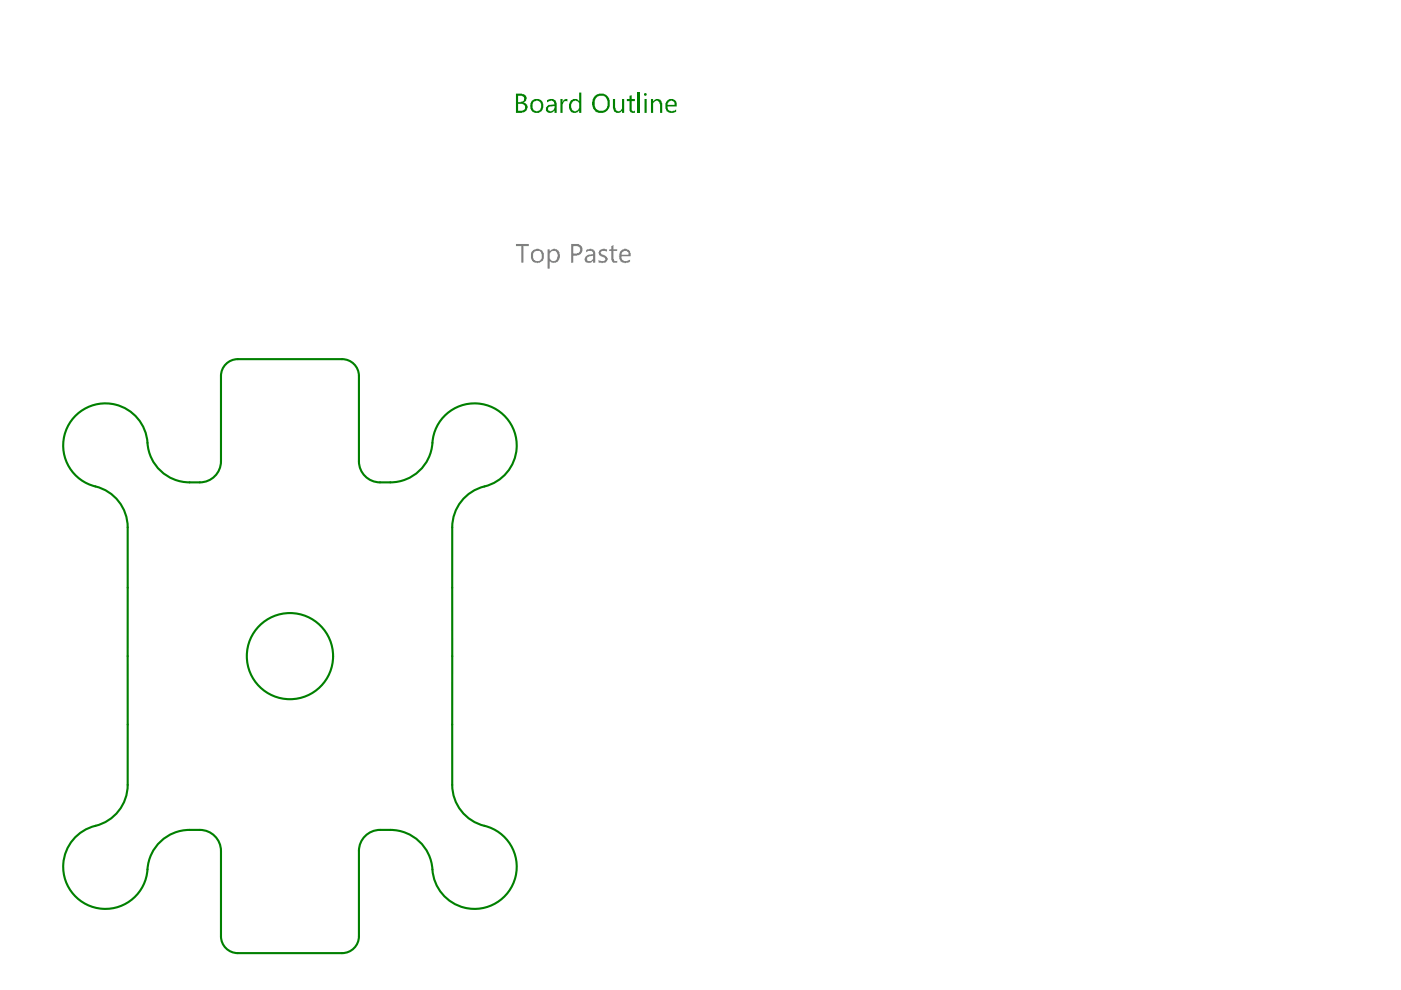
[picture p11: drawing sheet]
<svg xmlns="http://www.w3.org/2000/svg" width="297mm" height="210mm" viewBox="0 0 297 210" stroke-linecap="round" stroke-linejoin="round" font-family="sans-serif">
<path d="M46.9 79.7v18.1M50.4 76.1h22.1M76.1 79.7v18.1M27.1 111.8v54.6M40.2 102.3h2.2M80.6 102.3h2.2M95.9 111.8v54.6M40.2 176h2.2M80.6 176h2.2M46.9 180.4v18.1M76.1 180.4v18.1M50.4 202.1h22.1" fill="none" stroke="#008000" stroke-width=".45"/>
<g fill="#008000">
<path d="M118.8 21h.5v.7l.3-.6 .7-.1v.6a.69 .69 0 0 0-.7 0 .69 .69 0 0 0-.3 .6v1.7h-.5z"/>
<path d="M130 21h.4v1.8l.1 .1a.64 .64 0 0 0 .5 .7 .64 .64 0 0 0 .8-.5l.1-.1v-2h.4v2.9h-.4v-.4a1.05 1.05 0 0 1-1.3 .4 1.05 1.05 0 0 1-.6-1.1z"/>
<path d="M133.5 20.3l.4-.1v.8h.7v.4h-.7v1.6a.46 .46 0 0 0 .2 .5 .46 .46 0 0 0 .5 0v.4a.84 .84 0 0 1-1.1-.8v-1.7h-.6v-.4h.6z"/>
<path d="M135.2 19.6h.4v4.3h-.4z"/>
<path d="M138 21h.5v.6a1.02 1.02 0 0 1 1.2-.6 1.02 1.02 0 0 1 .7 1.1v1.8h-.5v-1.8l-.1-.1a.59 .59 0 0 0-.6-.7l-.4 .1-.3 .5v2h-.5z"/>
<path d="M109.8 20.3v1.4h.6v-.1a.63 .63 0 0 0 .7-.6 .63 .63 0 0 0-.6-.7zM109.8 22v1.5h.7a.75 .75 0 0 0 .8-.8 .75 .75 0 0 0-.9-.7zM109.4 19.9h1.2a1.02 1.02 0 0 1 1 1.3l-.6 .6h.1a.95 .95 0 0 1 .8 .8 .95 .95 0 0 1-.6 1l-.7 .3h-1.2z"/>
<path d="M113 21.7a1.57 1.57 0 0 0 .4 1.8 1.04 1.04 0 0 0 1.1-.2 1.04 1.04 0 0 0 .2-1.2 1 1 0 0 0-1.7-.4zM112.7 21.4a1.44 1.44 0 0 1 1.9-.2 1.44 1.44 0 0 1 .5 1.8v.3a1.43 1.43 0 0 1-1.9 .6 1.43 1.43 0 0 1-.7-1.8z"/>
<path d="M116.2 22.8a.59 .59 0 0 0 .3 .7 .59 .59 0 0 0 .7-.1l.4-.5v-.4l-1.1 .1zM116 21.2h.1a1.14 1.14 0 0 1 1.2-.2 1.14 1.14 0 0 1 .7 1v1.9h-.4v-.4a1.01 1.01 0 0 1-1 .4 1.01 1.01 0 0 1-.8-.6 .97 .97 0 0 1 .9-1.1l.9-.1a.78 .78 0 0 0-.8-.8l-.8 .4z"/>
<path d="M121 21.3h.1a1.12 1.12 0 0 1 1.7 .1v-1.8h.5v4.3h-.5v-.5a1.16 1.16 0 0 1-1.4 .5 1.16 1.16 0 0 1-.8-1.2v-.6zM121.2 21.8l-.1 .8a.87 .87 0 0 0 .7 .9 .87 .87 0 0 0 1-.6v-.3a.99 .99 0 0 0-.3-1.2h-.2a.6 .6 0 0 0-.9 .3z"/>
<path d="M126.3 20.8v.1a2.3 2.3 0 0 0 .2 2.4 1.47 1.47 0 0 0 1.7 0 1.47 1.47 0 0 0 .6-1.6v-.1a1.5 1.5 0 0 0-1-1.3h-.7zM126.1 20.3a1.99 1.99 0 0 1 3.1 .6 2.45 2.45 0 0 1-.7 2.8 1.97 1.97 0 0 1-2.2-.1 1.97 1.97 0 0 1-.8-1.9l.1-.6z"/>
<path d="M136.5 20.1a.32 .32 0 0 1 .6 0 .32 .32 0 0 1-.6 0zM136.7 21h.4v2.9h-.4z"/>
<path d="M141.8 21.6l-.3 .3v.3h1.5a.74 .74 0 0 0-.4-.8 .74 .74 0 0 0-.8 .2zM141.3 21.4a1.18 1.18 0 0 1 1.3-.4 1.18 1.18 0 0 1 .9 1.1v.5h-2v.1a.84 .84 0 0 0 1.2 .8h.3l.4-.2v.4a1.68 1.68 0 0 1-2.1-.2 2.38 2.38 0 0 1 0-2.1z"/>
</g>
<g fill="none" stroke="#008000" stroke-width=".45">
<path d="M50.4 76.1a3.6 3.6 0 0 0-3.5 3.6M72.5 76.1a3.6 3.6 0 0 1 3.6 3.6M46.9 97.8a4.5 4.5 0 0 1-4.5 4.5M76.1 97.8a4.5 4.5 0 0 0 4.5 4.5M40.2 102.3a9.1 9.1 0 0 1-9.1-9.4 8.9 8.9 0 0 0-14.9-4.9 8.9 8.9 0 0 0 4 15.1 8.9 8.9 0 0 1 6.9 8.7M82.8 102.3a8.9 8.9 0 0 0 8.9-8.4 8.9 8.9 0 0 1 8.6-8.4 8.9 8.9 0 0 1 9.2 7.7 8.9 8.9 0 0 1-6.8 9.9 8.9 8.9 0 0 0-6.8 8.7M27.1 166.4a9.2 9.2 0 0 1-7.9 9 8.9 8.9 0 0 0-2.2 15.6 8.9 8.9 0 0 0 14.3-6.7 8.9 8.9 0 0 1 8.9-8.3M42.4 176a4.5 4.5 0 0 1 4.5 4.4M80.6 176a4.5 4.5 0 0 0-4.5 4.4M95.9 166.4a8.9 8.9 0 0 0 6.8 8.7 8.9 8.9 0 0 1 6.8 9.9 8.9 8.9 0 0 1-9.2 7.7 8.9 8.9 0 0 1-8.6-8.4 8.9 8.9 0 0 0-8.9-8.3M46.9 198.5a3.6 3.6 0 0 0 3.5 3.6M76.1 198.5a3.6 3.6 0 0 1-3.6 3.6"/>
<circle cx="61.5" cy="139.1" r="9.1"/>
</g>
<g fill="#808080">
<path d="M109.4 51.7h2.7v.5h-1.1v3.5h-.5v-3.5h-1.1z"/>
<path d="M127 53.2l.8-.5 .9 .2v.4l-.5-.1a.69 .69 0 0 0-.9 .3l.2 .4a1.46 1.46 0 0 1 1.3 1v.1a1.06 1.06 0 0 1-1.5 .7l-.4-.1v-.5l.9 .3a.43 .43 0 0 0 .6-.3 .43 .43 0 0 0-.3-.5 1.47 1.47 0 0 1-1.2-.9z"/>
<path d="M129.6 52.2l.5-.2v.9h.8v.3h-.8v1.7l.1 .1a.36 .36 0 0 0 .2 .4 .36 .36 0 0 0 .5-.2v.5h-.4a.76 .76 0 0 1-.9-.8v-1.7h-.4v-.3h.4z"/>
<path d="M113.1 53.5a1.15 1.15 0 0 0 .9 1.9 1.15 1.15 0 0 0 .9-1 1.15 1.15 0 0 0-.6-1.2h-.3a.81 .81 0 0 0-.9 .3zM112.7 53.4a1.4 1.4 0 0 1 1.6-.6 1.4 1.4 0 0 1 1 1.3v.1a1.36 1.36 0 0 1-1 1.5 1.36 1.36 0 0 1-1.6-.8l-.1-.1z"/>
<path d="M116.1 52.9h.4v.4a1.09 1.09 0 0 1 1.2-.5 1.09 1.09 0 0 1 .9 .9 1.56 1.56 0 0 1-1.3 2.1v-.1h-.4l-.4-.5v1.7h-.4zM116.7 53.5l-.2 1.1a.8 .8 0 0 0 .8 .8 .8 .8 0 0 0 .8-.8 1.04 1.04 0 0 0-.1-1.2l-.4-.2a.81 .81 0 0 0-.9 .3z"/>
<path d="M121.5 52.2v1.6h.5a.89 .89 0 0 0 .9-1.3l-.4-.3zM121.1 51.7h1.1a1.25 1.25 0 0 1 1.3 1.3 1.25 1.25 0 0 1-1.4 1.2h-.6v1.5h-.4z"/>
<path d="M124.5 54.6a.61 .61 0 0 0 .3 .8 .61 .61 0 0 0 .8-.4l.1-.8zM124.3 53h.2a.94 .94 0 0 1 1.4 .1l.2 .1 .1 .3v2.2h-.5v-.5l-.3 .4a.92 .92 0 0 1-1 .1 .92 .92 0 0 1-.5-.9h.1a1.01 1.01 0 0 1 1-.8l.7-.1a.8 .8 0 0 0-.6-.7 .8 .8 0 0 0-.8 .3z"/>
<path d="M131.9 53.5l-.1 .5h1.4a.73 .73 0 0 0-.4-.7 .73 .73 0 0 0-.8 .1zM131.7 53.1a1.23 1.23 0 0 1 1.9 .2l.1 1h-1.9a1.02 1.02 0 0 0 .6 1 1.02 1.02 0 0 0 1.2-.3v.5a1.52 1.52 0 0 1-2.1-.1l-.3-1.2z"/>
</g>
</svg>
